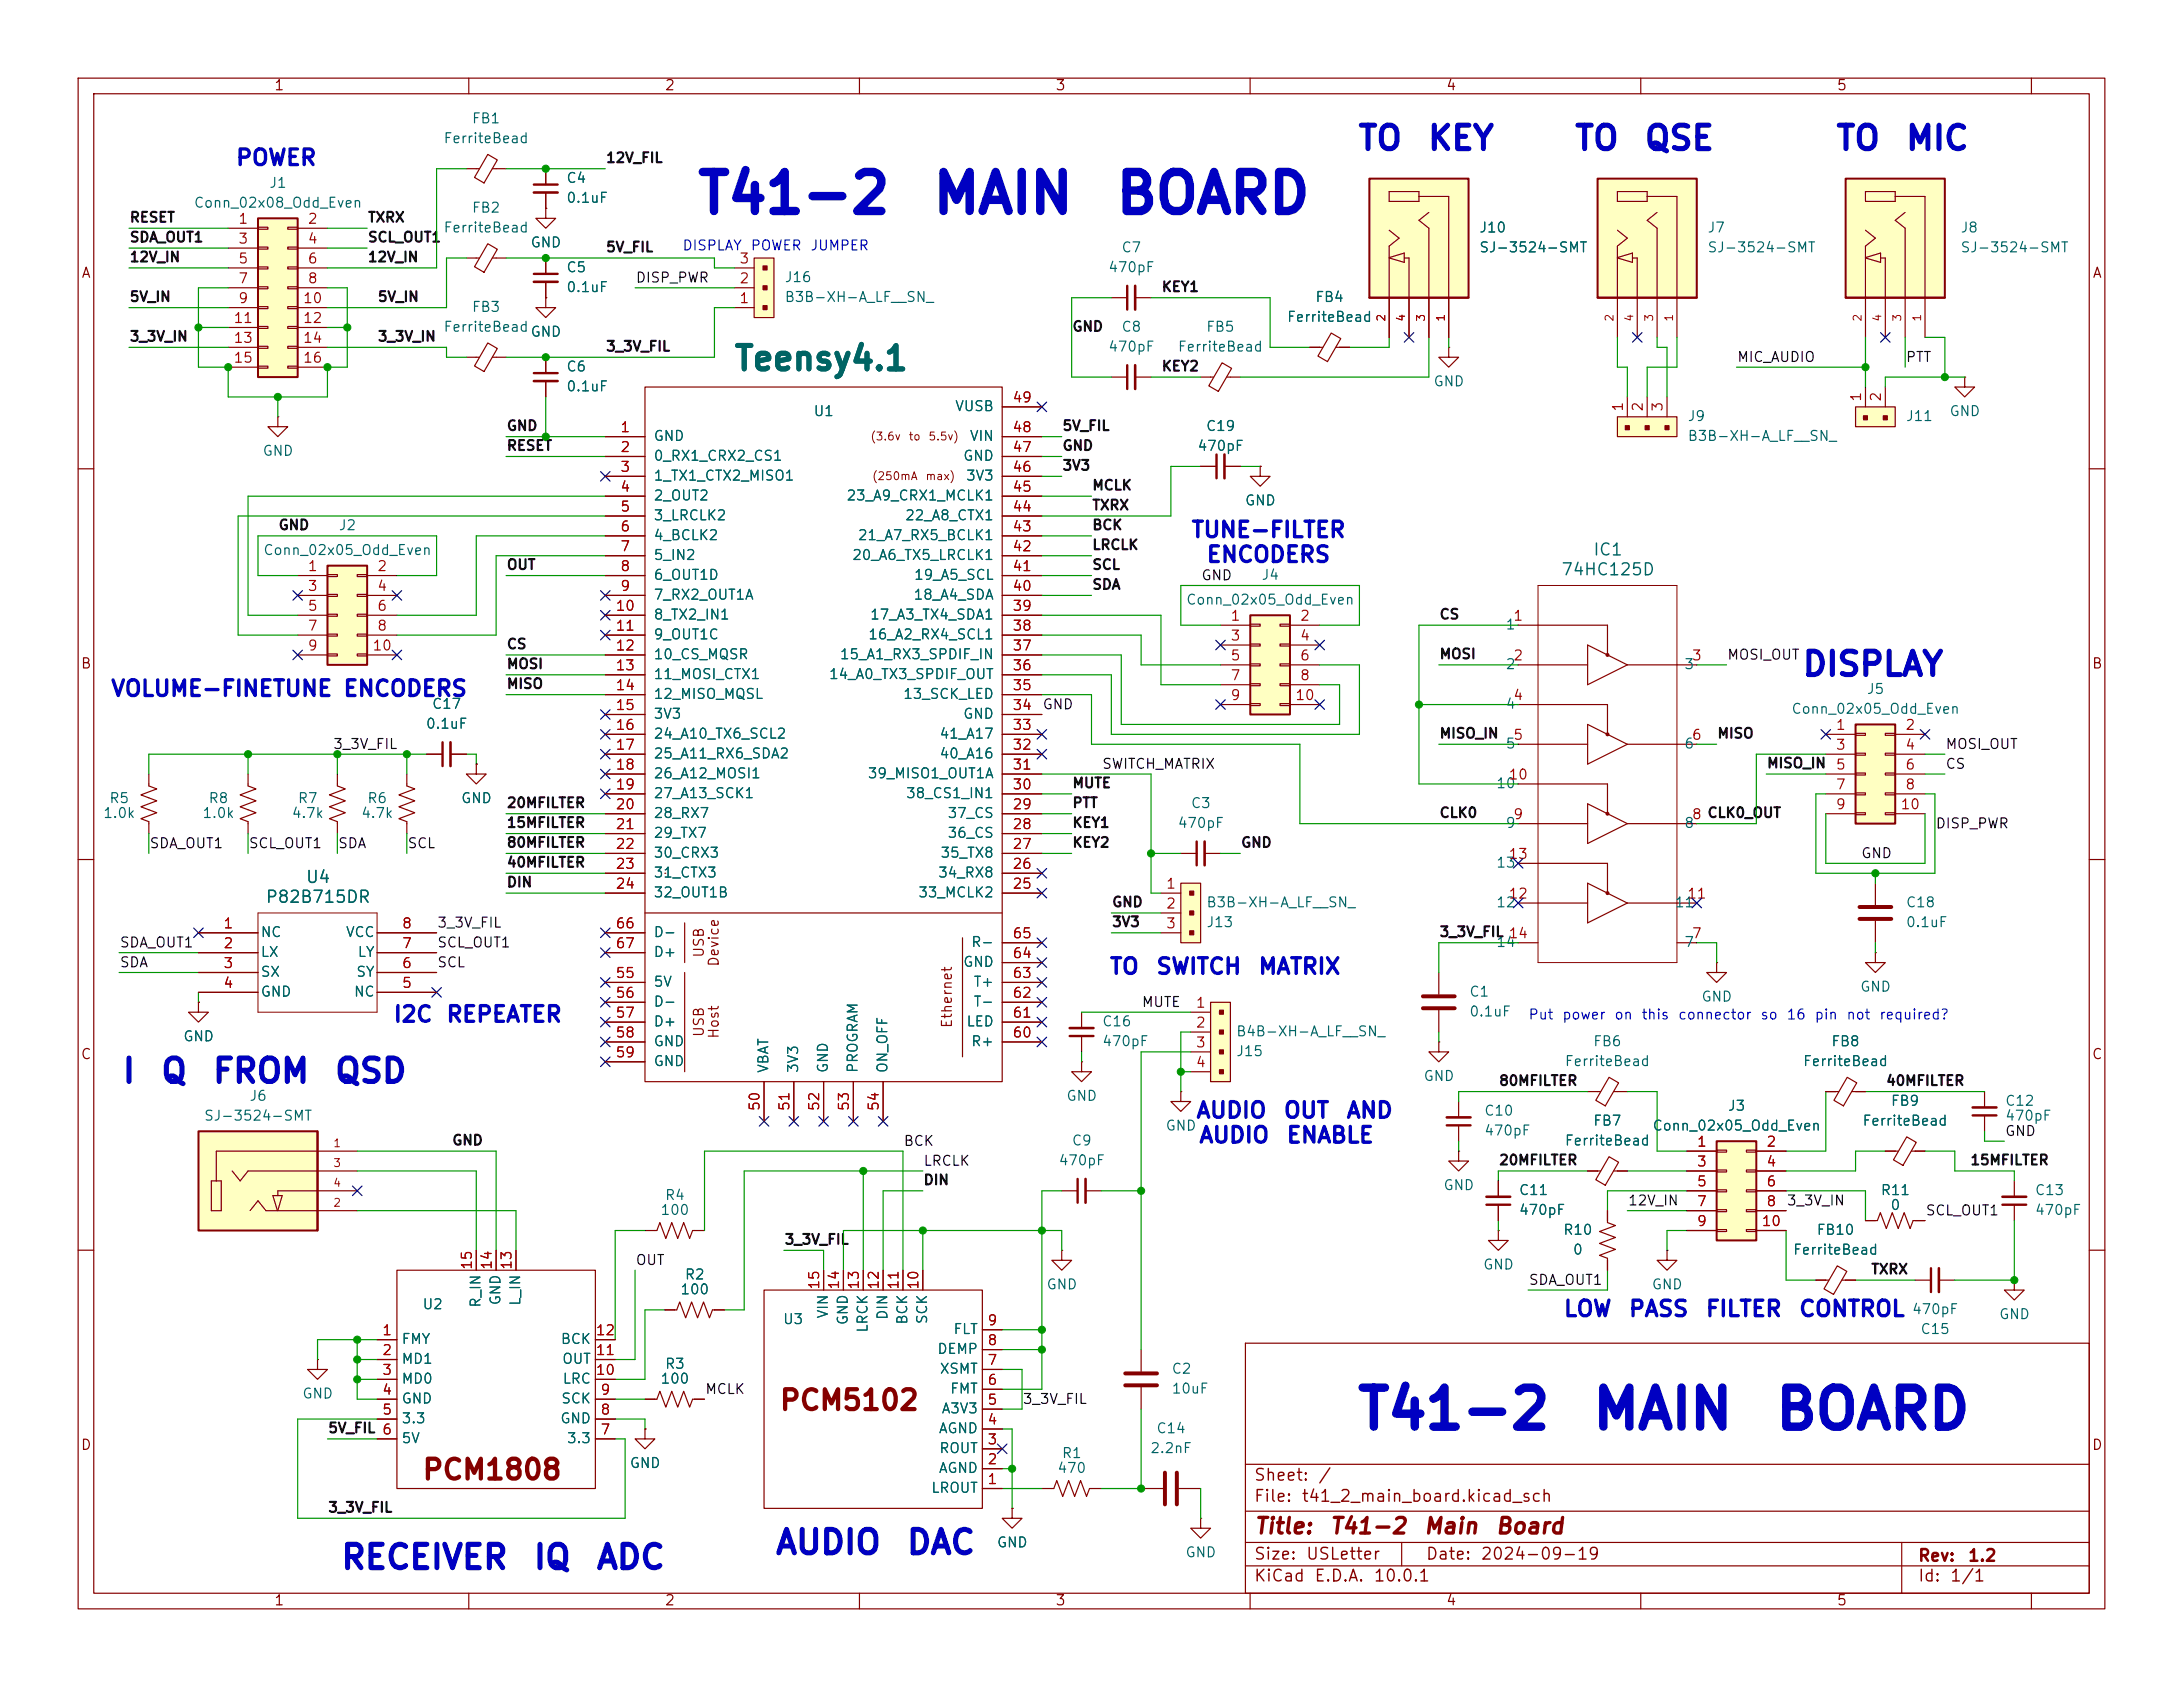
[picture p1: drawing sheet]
<svg xmlns="http://www.w3.org/2000/svg" width="279mm" height="216mm" viewBox="0 0 279 216" stroke-linecap="round" stroke-linejoin="round" font-family="sans-serif">
<defs><g id="words">
<g font-size="5" fill="#0000c2">
<text x="89" y="28.5">T41-2</text>
<text x="119.1" y="28.5">MAIN</text>
<text x="142.5" y="28.5">BOARD</text>
<text x="173.4" y="184.1">T41-2</text>
<text x="203.5" y="184.1">MAIN</text>
<text x="227" y="184.1">BOARD</text>
</g>
<g font-size="3" fill="#0000c2">
<text x="173.6" y="19.9">TO</text>
<text x="182.6" y="19.9">KEY</text>
<text x="201.4" y="19.9">TO</text>
<text x="210.3" y="19.9">QSE</text>
<text x="234.8" y="19.9">TO</text>
<text x="243.7" y="19.9">MIC</text>
<text x="230.5" y="87.2">DISPLAY</text>
<text x="15.5" y="139.3">I</text>
<text x="20.4" y="139.3">Q</text>
<text x="27" y="139.3">FROM</text>
<text x="42.7" y="139.3">QSD</text>
<text x="43.5" y="201.5">RECEIVER</text>
<text x="68.1" y="201.5">IQ</text>
<text x="76.2" y="201.5">ADC</text>
<text x="99.1" y="199.6">AUDIO</text>
<text x="115.9" y="199.6">DAC</text>
</g>
<text font-size="3" fill="#006464" x="93.8" y="48.1">Teensy4.1</text>
<g font-size="2.5" fill="#840000">
<text x="99.6" y="181.1">PCM5102</text>
<text x="53.9" y="190">PCM1808</text>
</g>
<g font-size="2" fill="#0000c2">
<text x="30.1" y="21.7">POWER</text>
<text x="152.4" y="69.3">TUNE-FILTER</text>
<text x="154.3" y="72.5">ENCODERS</text>
<text x="14.1" y="89.6">VOLUME-FINETUNE ENCODERS</text>
<text x="141.9" y="125.2">TO</text>
<text x="147.8" y="125.2">SWITCH</text>
<text x="160.9" y="125.2">MATRIX</text>
<text x="50.3" y="131.3">I2C</text>
<text x="57" y="131.3">REPEATER</text>
<text x="153" y="143.6">AUDIO</text>
<text x="164.2" y="143.6">OUT</text>
<text x="172.2" y="143.6">AND</text>
<text x="153.4" y="146.8">AUDIO</text>
<text x="164.5" y="146.8">ENABLE</text>
<text x="200" y="169">LOW</text>
<text x="208.3" y="169">PASS</text>
<text x="218.2" y="169">FILTER</text>
<text x="230.1" y="169">CONTROL</text>
</g>
<g font-size="2" fill="#840000">
<text x="160.4" y="196.8">Title:</text>
<text x="170.1" y="196.8">T41-2</text>
<text x="182.1" y="196.8">Main</text>
<text x="191.3" y="196.8">Board</text>
</g>
<g font-size="1.5" fill="#006464">
<text x="203.8" y="71.5">IC1</text>
<text x="199.7" y="74">74HC125D</text>
<text x="39" y="113.4">U4</text>
<text x="33.9" y="115.9">P82B715DR</text>
</g>
<g font-size="1.5" fill="#840000">
<text x="160.4" y="189.9">Sheet:</text>
<text x="168.6" y="189.9">/</text>
<text x="160.4" y="192.6">File:</text>
<text x="166.5" y="192.6">t41_2_main_board.kicad_sch</text>
<text x="160.4" y="202.8">KiCad</text>
<text x="160.4" y="200">Size:</text>
<text x="167.1" y="200">USLetter</text>
<text x="168.1" y="202.8">E.D.A.</text>
<text x="175.7" y="202.8">10.0.1</text>
<text x="182.4" y="200">Date:</text>
<text x="189.4" y="200">2024-09-19</text>
<text x="245.4" y="200.2">Rev:</text>
<text x="245.4" y="202.8">Id:</text>
<text x="249.5" y="202.8">1/1</text>
<text x="251.8" y="200.2">1.2</text>
</g>
<g font-size="1.3" fill="#840000">
<text x="35" y="11.9">1</text>
<text x="85" y="11.9">2</text>
<text x="135" y="11.9">3</text>
<text x="185" y="11.9">4</text>
<text x="235" y="11.9">5</text>
<text x="10.3" y="35.9">A</text>
<text x="267.7" y="35.9">A</text>
<text x="10.3" y="85.9">B</text>
<text x="267.7" y="85.9">B</text>
<text x="90.4" y="122.7" transform="rotate(-90 90.4 122.7)">USB</text>
<text x="92.3" y="123.8" transform="rotate(-90 92.3 123.8)">Device</text>
<text x="122.1" y="131.7" transform="rotate(-90 122.1 131.7)">Ethernet</text>
<text x="10.3" y="135.9">C</text>
<text x="90.4" y="132.8" transform="rotate(-90 90.4 132.8)">USB</text>
<text x="92.3" y="133" transform="rotate(-90 92.3 133)">Host</text>
<text x="267.7" y="135.9">C</text>
<text x="10.3" y="185.9">D</text>
<text x="267.7" y="185.9">D</text>
<text x="35" y="205.8">1</text>
<text x="85" y="205.8">2</text>
<text x="135" y="205.8">3</text>
<text x="185" y="205.8">4</text>
<text x="235" y="205.8">5</text>
</g>
<g font-size="1.3" fill="#006464">
<text x="60.3" y="16.1">FB1</text>
<text x="56.7" y="18.6">FerriteBead</text>
<text x="72.4" y="23.7">C4</text>
<text x="24.7" y="26.9">Conn_02x08_Odd_Even</text>
<text x="34.4" y="24.4">J1</text>
<text x="60.3" y="27.5">FB2</text>
<text x="72.4" y="26.3">0.1uF</text>
<text x="56.7" y="30.1">FerriteBead</text>
<text x="67.8" y="32">GND</text>
<text x="72.4" y="35.2">C5</text>
<text x="141.8" y="35.2">470pF</text>
<text x="143.4" y="32.6">C7</text>
<text x="189.2" y="30.1">J10</text>
<text x="189.2" y="32.6">SJ-3524-SMT</text>
<text x="218.4" y="30.1">J7</text>
<text x="218.4" y="32.6">SJ-3524-SMT</text>
<text x="250.8" y="30.1">J8</text>
<text x="250.8" y="32.6">SJ-3524-SMT</text>
<text x="60.3" y="40.2">FB3</text>
<text x="72.4" y="37.7">0.1uF</text>
<text x="100.3" y="36.4">J16</text>
<text x="100.3" y="39">B3B-XH-A_LF__SN_</text>
<text x="164.6" y="41.5">FerriteBead</text>
<text x="168.3" y="39">FB4</text>
<text x="56.7" y="42.8">FerriteBead</text>
<text x="67.8" y="43.4">GND</text>
<text x="72.4" y="47.9">C6</text>
<text x="141.8" y="45.3">470pF</text>
<text x="143.4" y="42.8">C8</text>
<text x="150.7" y="45.3">FerriteBead</text>
<text x="154.3" y="42.8">FB5</text>
<text x="72.4" y="50.4">0.1uF</text>
<text x="104" y="53.6">U1</text>
<text x="122.2" y="52.9">VUSB</text>
<text x="183.4" y="49.8">GND</text>
<text x="249.4" y="53.6">GND</text>
<text x="33.5" y="58.6">GND</text>
<text x="83.6" y="56.7">GND</text>
<text x="83.6" y="59.3">0_RX1_CRX2_CS1</text>
<text x="123.2" y="59.3">GND</text>
<text x="124" y="56.7">VIN</text>
<text x="153.2" y="58">470pF</text>
<text x="154.3" y="55.5">C19</text>
<text x="215.9" y="54.2">J9</text>
<text x="215.9" y="56.7">B3B-XH-A_LF__SN_</text>
<text x="243.8" y="54.2">J11</text>
<text x="83.6" y="61.8">1_TX1_CTX2_MISO1</text>
<text x="83.6" y="64.4">2_OUT2</text>
<text x="108.2" y="64.4">23_A9_CRX1_MCLK1</text>
<text x="123.5" y="61.8">3V3</text>
<text x="159.3" y="65">GND</text>
<text x="33.6" y="71.3">Conn_02x05_Odd_Even</text>
<text x="43.3" y="68.2">J2</text>
<text x="83.6" y="66.9">3_LRCLK2</text>
<text x="83.6" y="69.4">4_BCLK2</text>
<text x="83.6" y="72">5_IN2</text>
<text x="109" y="72">20_A6_TX5_LRCLK1</text>
<text x="109.7" y="69.4">21_A7_RX5_BCLK1</text>
<text x="115.7" y="66.9">22_A8_CTX1</text>
<text x="83.6" y="74.5">6_OUT1D</text>
<text x="83.6" y="77.1">7_RX2_OUT1A</text>
<text x="116.8" y="77.1">18_A4_SDA</text>
<text x="116.9" y="74.5">19_A5_SCL</text>
<text x="151.7" y="77.7">Conn_02x05_Odd_Even</text>
<text x="161.4" y="74.5">J4</text>
<text x="83.6" y="79.6">8_TX2_IN1</text>
<text x="83.6" y="82.1">9_OUT1C</text>
<text x="111" y="82.1">16_A2_RX4_SCL1</text>
<text x="111.3" y="79.6">17_A3_TX4_SDA1</text>
<text x="192.6" y="80.9">1</text>
<text x="83.6" y="84.7">10_CS_MQSR</text>
<text x="83.6" y="87.2">11_MOSI_CTX1</text>
<text x="83.6" y="89.8">12_MISO_MQSL</text>
<text x="106" y="87.2">14_A0_TX3_SPDIF_OUT</text>
<text x="107.4" y="84.7">15_A1_RX3_SPDIF_IN</text>
<text x="115.5" y="89.8">13_SCK_LED</text>
<text x="192.6" y="86">2</text>
<text x="215.5" y="86">3</text>
<text x="238.8" y="89.1">J5</text>
<text x="54.4" y="93.6">0.1uF</text>
<text x="55.2" y="91">C17</text>
<text x="83.6" y="92.3">3V3</text>
<text x="83.6" y="94.8">24_A10_TX6_SCL2</text>
<text x="120.2" y="94.8">41_A17</text>
<text x="123.2" y="92.3">GND</text>
<text x="192.6" y="91">4</text>
<text x="229.2" y="91.7">Conn_02x05_Odd_Even</text>
<text x="83.6" y="97.4">25_A11_RX6_SDA2</text>
<text x="83.6" y="99.9">26_A12_MOSI1</text>
<text x="111" y="99.9">39_MISO1_OUT1A</text>
<text x="120.2" y="97.4">40_A16</text>
<text x="191.4" y="101.2">10</text>
<text x="192.6" y="96.1">5</text>
<text x="215.5" y="96.1">6</text>
<text x="13.1" y="105">1.0k</text>
<text x="13.9" y="103.1">R5</text>
<text x="25.8" y="105">1.0k</text>
<text x="26.6" y="103.1">R8</text>
<text x="37.2" y="105">4.7k</text>
<text x="38" y="103.1">R7</text>
<text x="46.1" y="105">4.7k</text>
<text x="46.9" y="103.1">R6</text>
<text x="58.9" y="103.1">GND</text>
<text x="83.6" y="102.5">27_A13_SCK1</text>
<text x="83.6" y="105">28_RX7</text>
<text x="83.6" y="107.5">29_TX7</text>
<text x="115.9" y="102.5">38_CS1_IN1</text>
<text x="121.2" y="107.5">36_CS</text>
<text x="121.2" y="105">37_CS</text>
<text x="150.6" y="106.3">470pF</text>
<text x="152.3" y="103.7">C3</text>
<text x="192.6" y="106.3">9</text>
<text x="215.5" y="106.3">8</text>
<text x="83.6" y="110.1">30_CRX3</text>
<text x="83.6" y="112.6">31_CTX3</text>
<text x="120" y="112.6">34_RX8</text>
<text x="120.3" y="110.1">35_TX8</text>
<text x="191.4" y="111.4">13</text>
<text x="83.6" y="115.2">32_OUT1B</text>
<text x="117.4" y="115.2">33_MCLK2</text>
<text x="154.3" y="119">J13</text>
<text x="154.3" y="116.4">B3B-XH-A_LF__SN_</text>
<text x="191.4" y="116.4">12</text>
<text x="214.3" y="116.4">11</text>
<text x="243.8" y="116.4">C18</text>
<text x="243.8" y="119">0.1uF</text>
<text x="33.3" y="120.2">NC</text>
<text x="33.3" y="122.8">LX</text>
<text x="33.3" y="125.3">SX</text>
<text x="44.2" y="120.2">VCC</text>
<text x="45.5" y="125.3">SY</text>
<text x="45.7" y="122.8">LY</text>
<text x="83.6" y="120.2">D-</text>
<text x="83.6" y="122.8">D+</text>
<text x="123.2" y="124.1">GND</text>
<text x="124.2" y="121.5">R-</text>
<text x="191.4" y="121.5">14</text>
<text x="215.5" y="121.5">7</text>
<text x="33.3" y="127.9">GND</text>
<text x="45.2" y="127.9">NC</text>
<text x="83.6" y="126.6">5V</text>
<text x="83.6" y="129.1">D-</text>
<text x="83.6" y="131.7">D+</text>
<text x="123.6" y="131.7">LED</text>
<text x="124.5" y="129.1">T-</text>
<text x="124.5" y="126.6">T+</text>
<text x="141" y="131.7">C16</text>
<text x="188" y="127.9">C1</text>
<text x="188" y="130.4">0.1uF</text>
<text x="217.7" y="128.5">GND</text>
<text x="238" y="127.2">GND</text>
<text x="23.4" y="133.6">GND</text>
<text x="83.6" y="134.2">GND</text>
<text x="83.6" y="136.8">GND</text>
<text x="98.7" y="137.4" transform="rotate(-90 98.7 137.4)">VBAT</text>
<text x="102.5" y="137.4" transform="rotate(-90 102.5 137.4)">3V3</text>
<text x="106.3" y="137.4" transform="rotate(-90 106.3 137.4)">GND</text>
<text x="110.1" y="137.4" transform="rotate(-90 110.1 137.4)">PROGRAM</text>
<text x="113.9" y="137.4" transform="rotate(-90 113.9 137.4)">ON_OFF</text>
<text x="124.2" y="134.2">R+</text>
<text x="141" y="134.2">470pF</text>
<text x="158.1" y="135.5">J15</text>
<text x="158.1" y="132.9">B4B-XH-A_LF__SN_</text>
<text x="200.2" y="136.8">FerriteBead</text>
<text x="203.8" y="134.2">FB6</text>
<text x="230.7" y="136.8">FerriteBead</text>
<text x="234.3" y="134.2">FB8</text>
<text x="26" y="143.7">SJ-3524-SMT</text>
<text x="31.8" y="141.2">J6</text>
<text x="136.4" y="141.2">GND</text>
<text x="182.1" y="138.7">GND</text>
<text x="189.9" y="143.1">C10</text>
<text x="221.1" y="142.5">J3</text>
<text x="241.9" y="141.8">FB9</text>
<text x="256.5" y="143.7">470pF</text>
<text x="256.5" y="141.8">C12</text>
<text x="135.4" y="149.5">470pF</text>
<text x="137.1" y="146.9">C9</text>
<text x="149.1" y="145">GND</text>
<text x="189.9" y="145.6">470pF</text>
<text x="200.2" y="146.9">FerriteBead</text>
<text x="203.8" y="144.4">FB7</text>
<text x="211.4" y="145">Conn_02x05_Odd_Even</text>
<text x="238.3" y="144.4">FerriteBead</text>
<text x="84.4" y="155.8">100</text>
<text x="85" y="153.9">R4</text>
<text x="184.7" y="152.6">GND</text>
<text x="194.3" y="155.8">470pF</text>
<text x="194.3" y="153.3">C11</text>
<text x="240.6" y="153.3">R11</text>
<text x="241.9" y="155.2">0</text>
<text x="260.4" y="155.8">470pF</text>
<text x="260.4" y="153.3">C13</text>
<text x="200" y="158.3">R10</text>
<text x="201.2" y="160.9">0</text>
<text x="229.4" y="160.9">FerriteBead</text>
<text x="232.4" y="158.3">FB10</text>
<text x="54" y="167.9">U2</text>
<text x="61.8" y="167.4" transform="rotate(-90 61.8 167.4)">R_IN</text>
<text x="64.4" y="167.1" transform="rotate(-90 64.4 167.1)">GND</text>
<text x="66.9" y="167.2" transform="rotate(-90 66.9 167.2)">L_IN</text>
<text x="87" y="166">100</text>
<text x="87.6" y="164.1">R2</text>
<text x="133.9" y="165.3">GND</text>
<text x="189.7" y="162.8">GND</text>
<text x="211.3" y="165.3">GND</text>
<text x="51.3" y="172.3">FMY</text>
<text x="71.7" y="172.3">BCK</text>
<text x="100.1" y="169.8">U3</text>
<text x="106.3" y="168.8" transform="rotate(-90 106.3 168.8)">VIN</text>
<text x="108.8" y="169.7" transform="rotate(-90 108.8 169.7)">GND</text>
<text x="111.4" y="170.6" transform="rotate(-90 111.4 170.6)">LRCK</text>
<text x="113.9" y="169" transform="rotate(-90 113.9 169)">DIN</text>
<text x="116.4" y="169.6" transform="rotate(-90 116.4 169.6)">BCK</text>
<text x="119" y="169.6" transform="rotate(-90 119 169.6)">SCK</text>
<text x="119.9" y="173.6">DEMP</text>
<text x="121.9" y="171">FLT</text>
<text x="244.6" y="168.5">470pF</text>
<text x="245.7" y="171">C15</text>
<text x="255.8" y="169.1">GND</text>
<text x="38.6" y="179.3">GND</text>
<text x="51.3" y="174.9">MD1</text>
<text x="51.3" y="177.4">MD0</text>
<text x="51.3" y="179.9">GND</text>
<text x="71.7" y="179.9">SCK</text>
<text x="71.9" y="174.9">OUT</text>
<text x="71.9" y="177.4">LRC</text>
<text x="84.4" y="177.4">100</text>
<text x="85" y="175.5">R3</text>
<text x="120.2" y="176.1">XSMT</text>
<text x="121.5" y="178.7">FMT</text>
<text x="149.9" y="176.1">C2</text>
<text x="149.9" y="178.7">10uF</text>
<text x="51.3" y="182.5">3.3</text>
<text x="51.3" y="185">5V</text>
<text x="71.6" y="182.5">GND</text>
<text x="72.5" y="185">3.3</text>
<text x="120.1" y="183.7">AGND</text>
<text x="120.4" y="181.2">A3V3</text>
<text x="147.9" y="183.7">C14</text>
<text x="80.5" y="188.2">GND</text>
<text x="119.1" y="191.4">LROUT</text>
<text x="120.1" y="188.8">AGND</text>
<text x="120.1" y="186.3">ROUT</text>
<text x="135.2" y="188.8">470</text>
<text x="135.8" y="186.9">R1</text>
<text x="147.1" y="186.3">2.2nF</text>
<text x="127.5" y="198.3">GND</text>
<text x="151.6" y="199.6">GND</text>
</g>
<g font-size="1.3" fill="#0f0f0f">
<text x="77.5" y="21.1">12V_FIL</text>
<text x="16.5" y="28.8">RESET</text>
<text x="47" y="28.8">TXRX</text>
<text x="16.5" y="33.8">12V_IN</text>
<text x="16.5" y="31.3">SDA_OUT1</text>
<text x="47" y="33.8">12V_IN</text>
<text x="47" y="31.3">SCL_OUT1</text>
<text x="77.5" y="32.6">5V_FIL</text>
<text x="16.5" y="38.9">5V_IN</text>
<text x="48.3" y="38.9">5V_IN</text>
<text x="81.3" y="36.5">DISP_PWR</text>
<text x="148.6" y="37.7">KEY1</text>
<text x="16.5" y="44">3_3V_IN</text>
<text x="48.3" y="44">3_3V_IN</text>
<text x="77.5" y="45.3">3_3V_FIL</text>
<text x="137.2" y="42.7">GND</text>
<text x="148.6" y="47.8">KEY2</text>
<text x="222.2" y="46.6">MIC_AUDIO</text>
<text x="243.8" y="46.6">PTT</text>
<text x="64.8" y="58">RESET</text>
<text x="64.8" y="55.4">GND</text>
<text x="135.9" y="58">GND</text>
<text x="135.9" y="55.4">5V_FIL</text>
<text x="135.9" y="60.5">3V3</text>
<text x="139.7" y="63.1">MCLK</text>
<text x="139.7" y="65.6">TXRX</text>
<text x="35.6" y="68.1">GND</text>
<text x="139.7" y="70.7">LRCLK</text>
<text x="139.7" y="68.1">BCK</text>
<text x="64.8" y="73.2">OUT</text>
<text x="139.7" y="73.2">SCL</text>
<text x="139.7" y="75.8">SDA</text>
<text x="153.7" y="74.6">GND</text>
<text x="64.8" y="83.4">CS</text>
<text x="184.1" y="79.6">CS</text>
<text x="64.8" y="88.5">MISO</text>
<text x="64.8" y="85.9">MOSI</text>
<text x="184.1" y="84.6">MOSI</text>
<text x="221" y="84.7">MOSI_OUT</text>
<text x="133.3" y="91.1">GND</text>
<text x="184.1" y="94.8">MISO_IN</text>
<text x="219.7" y="94.8">MISO</text>
<text x="42.5" y="96.2">3_3V_FIL</text>
<text x="137.2" y="101.2">MUTE</text>
<text x="141" y="98.7">SWITCH_MATRIX</text>
<text x="226.1" y="98.6">MISO_IN</text>
<text x="248.9" y="96.2">MOSI_OUT</text>
<text x="248.9" y="98.7">CS</text>
<text x="64.8" y="106.2">15MFILTER</text>
<text x="64.8" y="103.7">20MFILTER</text>
<text x="137.2" y="103.7">PTT</text>
<text x="137.2" y="106.2">KEY1</text>
<text x="184.1" y="105">CLK0</text>
<text x="247.6" y="106.3">DISP_PWR</text>
<text x="19" y="108.9">SDA_OUT1</text>
<text x="31.7" y="108.9">SCL_OUT1</text>
<text x="43.2" y="108.9">SDA</text>
<text x="52.1" y="108.9">SCL</text>
<text x="64.8" y="113.9">DIN</text>
<text x="64.8" y="111.3">40MFILTER</text>
<text x="64.8" y="108.8">80MFILTER</text>
<text x="137.2" y="108.8">KEY2</text>
<text x="158.7" y="108.8">GND</text>
<text x="238.1" y="110.1">GND</text>
<text x="55.9" y="119">3_3V_FIL</text>
<text x="142.2" y="118.9">3V3</text>
<text x="142.2" y="116.4">GND</text>
<text x="15.2" y="124.1">SDA</text>
<text x="15.2" y="121.6">SDA_OUT1</text>
<text x="55.9" y="124.1">SCL</text>
<text x="55.9" y="121.6">SCL_OUT1</text>
<text x="184.1" y="120.2">3_3V_FIL 14</text>
<text x="146" y="129.2">MUTE</text>
<text x="191.8" y="139.3">80MFILTER</text>
<text x="241.3" y="139.3">40MFILTER</text>
<text x="57.8" y="146.9">GND</text>
<text x="115.6" y="147">BCK</text>
<text x="118.1" y="149.5">LRCLK</text>
<text x="191.8" y="149.4">20MFILTER</text>
<text x="252.1" y="149.4">15MFILTER</text>
<text x="256.5" y="145.7">GND</text>
<text x="118.1" y="152">DIN</text>
<text x="208.3" y="154.6">12V_IN</text>
<text x="228.6" y="154.6">3_3V_IN</text>
<text x="246.4" y="155.9">SCL_OUT1</text>
<text x="100.3" y="159.6">3_3V_FIL</text>
<text x="81.3" y="162.2">OUT</text>
<text x="195.6" y="164.8">SDA_OUT1</text>
<text x="239.4" y="163.4">TXRX</text>
<text x="90.2" y="178.7">MCLK</text>
<text x="130.8" y="180">3_3V_FIL</text>
<text x="41.9" y="183.7">5V_FIL 6</text>
<text x="41.9" y="193.9">3_3V_FIL</text>
</g>
<g font-size="1.3" fill="#a90000">
<text x="30.4" y="29">1</text>
<text x="39.3" y="29">2</text>
<text x="30.4" y="31.5">3</text>
<text x="30.4" y="34">5</text>
<text x="39.3" y="31.5">4</text>
<text x="39.3" y="34">6</text>
<text x="94.5" y="34">3</text>
<text x="29.8" y="41.7">11</text>
<text x="30.4" y="36.6">7</text>
<text x="30.4" y="39.1">9</text>
<text x="38.7" y="39.1">10</text>
<text x="38.7" y="41.7">12</text>
<text x="39.3" y="36.6">8</text>
<text x="94.5" y="39.1">1</text>
<text x="94.5" y="36.6">2</text>
<text x="29.8" y="44.2">13</text>
<text x="29.8" y="46.7">15</text>
<text x="38.7" y="44.2">14</text>
<text x="38.7" y="46.7">16</text>
<text x="129.5" y="51.8">49</text>
<text x="208" y="52.8" transform="rotate(-90 208 52.8)">1</text>
<text x="210.6" y="52.8" transform="rotate(-90 210.6 52.8)">2</text>
<text x="213.1" y="52.8" transform="rotate(-90 213.1 52.8)">3</text>
<text x="238.5" y="51.5" transform="rotate(-90 238.5 51.5)">1</text>
<text x="241" y="51.5" transform="rotate(-90 241 51.5)">2</text>
<text x="79.3" y="55.6">1</text>
<text x="79.3" y="58.2">2</text>
<text x="129.5" y="58.2">47</text>
<text x="129.5" y="55.6">48</text>
<text x="79.3" y="65.8">5</text>
<text x="79.3" y="60.7">3</text>
<text x="79.3" y="63.2">4</text>
<text x="129.5" y="65.8">44</text>
<text x="129.5" y="63.2">45</text>
<text x="129.5" y="60.7">46</text>
<text x="79.3" y="68.3">6</text>
<text x="79.3" y="70.9">7</text>
<text x="129.5" y="70.9">42</text>
<text x="129.5" y="68.3">43</text>
<text x="39.3" y="73.4">1</text>
<text x="39.3" y="75.9">3</text>
<text x="48.2" y="73.4">2</text>
<text x="48.2" y="75.9">4</text>
<text x="79.3" y="73.4">8</text>
<text x="79.3" y="75.9">9</text>
<text x="129.5" y="75.9">40</text>
<text x="129.5" y="73.4">41</text>
<text x="39.3" y="78.5">5</text>
<text x="39.3" y="81">7</text>
<text x="39.3" y="83.6">9</text>
<text x="47.6" y="83.6">10</text>
<text x="48.2" y="78.5">6</text>
<text x="48.2" y="81">8</text>
<text x="78.7" y="78.5">10</text>
<text x="78.7" y="81">11</text>
<text x="78.7" y="83.6">12</text>
<text x="129.5" y="83.6">37</text>
<text x="129.5" y="81">38</text>
<text x="129.5" y="78.5">39</text>
<text x="157.4" y="79.8">1</text>
<text x="157.4" y="82.3">3</text>
<text x="166.3" y="79.8">2</text>
<text x="166.3" y="82.3">4</text>
<text x="193.6" y="79.8">1</text>
<text x="78.7" y="86.1">13</text>
<text x="78.7" y="88.6">14</text>
<text x="129.5" y="88.6">35</text>
<text x="129.5" y="86.1">36</text>
<text x="157.4" y="84.8">5</text>
<text x="157.4" y="87.4">7</text>
<text x="157.4" y="89.9">9</text>
<text x="165.7" y="89.9">10</text>
<text x="166.3" y="84.8">6</text>
<text x="166.3" y="87.4">8</text>
<text x="193.6" y="84.8">2</text>
<text x="193.6" y="89.9">4</text>
<text x="216.5" y="84.8">3</text>
<text x="78.7" y="91.2">15</text>
<text x="78.7" y="93.7">16</text>
<text x="129.5" y="93.7">33</text>
<text x="129.5" y="91.2">34</text>
<text x="193.6" y="95">5</text>
<text x="216.5" y="95">6</text>
<text x="234.9" y="93.7">1</text>
<text x="243.8" y="93.7">2</text>
<text x="78.7" y="96.3">17</text>
<text x="78.7" y="98.8">18</text>
<text x="78.7" y="101.3">19</text>
<text x="129.5" y="101.3">30</text>
<text x="129.5" y="98.8">31</text>
<text x="129.5" y="96.3">32</text>
<text x="193" y="100.1">10</text>
<text x="234.9" y="96.3">3</text>
<text x="234.9" y="98.8">5</text>
<text x="234.9" y="101.3">7</text>
<text x="243.8" y="96.3">4</text>
<text x="243.8" y="98.8">6</text>
<text x="243.8" y="101.3">8</text>
<text x="78.7" y="103.9">20</text>
<text x="78.7" y="106.4">21</text>
<text x="129.5" y="106.4">28</text>
<text x="129.5" y="103.9">29</text>
<text x="193.6" y="105.2">9</text>
<text x="216.5" y="105.2">8 CLK0_OUT</text>
<text x="234.9" y="103.9">9</text>
<text x="243.2" y="103.9">10</text>
<text x="78.7" y="109">22</text>
<text x="78.7" y="111.5">23</text>
<text x="129.5" y="111.5">26</text>
<text x="129.5" y="109">27</text>
<text x="193" y="110.2">13</text>
<text x="28.5" y="119.1">1</text>
<text x="51.4" y="119.1">8</text>
<text x="78.7" y="114">24</text>
<text x="78.7" y="119.1">66</text>
<text x="129.5" y="114">25</text>
<text x="149.2" y="114">1</text>
<text x="149.2" y="116.6">2</text>
<text x="149.2" y="119.1">3</text>
<text x="193" y="115.3">12</text>
<text x="215.8" y="115.3">11</text>
<text x="28.5" y="121.7">2</text>
<text x="28.5" y="124.2">3</text>
<text x="51.4" y="124.2">6</text>
<text x="51.4" y="121.7">7</text>
<text x="78.7" y="125.5">55</text>
<text x="78.7" y="121.7">67</text>
<text x="129.5" y="125.5">63</text>
<text x="129.5" y="122.9">64</text>
<text x="129.5" y="120.4">65</text>
<text x="216.5" y="120.4">7</text>
<text x="28.5" y="126.7">4</text>
<text x="51.4" y="126.7">5</text>
<text x="78.7" y="128">56</text>
<text x="78.7" y="130.6">57</text>
<text x="129.5" y="130.6">61</text>
<text x="129.5" y="128">62</text>
<text x="153" y="129.3">1</text>
<text x="153" y="131.8">2</text>
<text x="78.7" y="133.1">58</text>
<text x="78.7" y="135.6">59</text>
<text x="129.5" y="133.1">60</text>
<text x="153" y="134.4">3</text>
<text x="153" y="136.9">4</text>
<text x="97.5" y="142.3" transform="rotate(-90 97.5 142.3)">50</text>
<text x="101.3" y="142.3" transform="rotate(-90 101.3 142.3)">51</text>
<text x="105.2" y="142.3" transform="rotate(-90 105.2 142.3)">52</text>
<text x="109" y="142.3" transform="rotate(-90 109 142.3)">53</text>
<text x="112.8" y="142.3" transform="rotate(-90 112.8 142.3)">54</text>
<text x="217.1" y="147.1">1</text>
<text x="217.1" y="149.6">3</text>
<text x="226" y="147.1">2</text>
<text x="226" y="149.6">4</text>
<text x="217.1" y="152.1">5</text>
<text x="217.1" y="154.7">7</text>
<text x="226" y="152.1">6</text>
<text x="226" y="154.7">8</text>
<text x="217.1" y="157.2">9</text>
<text x="225.4" y="157.2">10</text>
<text x="60.7" y="162.6" transform="rotate(-90 60.7 162.6)">15</text>
<text x="63.2" y="162.6" transform="rotate(-90 63.2 162.6)">14</text>
<text x="65.8" y="162.6" transform="rotate(-90 65.8 162.6)">13</text>
<text x="105.2" y="165.1" transform="rotate(-90 105.2 165.1)">15</text>
<text x="107.7" y="165.1" transform="rotate(-90 107.7 165.1)">14</text>
<text x="110.2" y="165.1" transform="rotate(-90 110.2 165.1)">13</text>
<text x="112.8" y="165.1" transform="rotate(-90 112.8 165.1)">12</text>
<text x="115.3" y="165.1" transform="rotate(-90 115.3 165.1)">11</text>
<text x="117.9" y="165.1" transform="rotate(-90 117.9 165.1)">10</text>
<text x="48.8" y="171.2">1</text>
<text x="48.8" y="173.7">2</text>
<text x="76.2" y="173.7">11</text>
<text x="76.2" y="171.2">12</text>
<text x="126.3" y="172.5">8</text>
<text x="126.3" y="169.9">9</text>
<text x="48.8" y="176.3">3</text>
<text x="48.8" y="178.8">4</text>
<text x="76.2" y="176.3">10</text>
<text x="76.8" y="178.8">9</text>
<text x="126.3" y="177.5">6</text>
<text x="126.3" y="175">7</text>
<text x="48.8" y="181.4">5</text>
<text x="48.8" y="183.9">6</text>
<text x="76.8" y="183.9">7</text>
<text x="76.8" y="181.4">8</text>
<text x="126.3" y="185.2">3</text>
<text x="126.3" y="182.6">4</text>
<text x="126.3" y="180.1">5</text>
<text x="126.3" y="190.2">1</text>
<text x="126.3" y="187.7">2</text>
</g>
<g font-size="1.3" fill="#0000c2">
<text x="87.3" y="32.4">DISPLAY</text>
<text x="96" y="32.4">POWER</text>
<text x="103.6" y="32.4">JUMPER</text>
<text x="195.5" y="130.8">Put</text>
<text x="199.9" y="130.8">power</text>
<text x="206.5" y="130.8">on</text>
<text x="210" y="130.8">this</text>
<text x="214.7" y="130.8">connector</text>
<text x="225.2" y="130.8">so</text>
<text x="228.6" y="130.8">16</text>
<text x="232.2" y="130.8">pin</text>
<text x="236.2" y="130.8">not</text>
<text x="240.4" y="130.8">required?</text>
</g>
<g font-size="1" fill="#a90000">
<text x="177.5" y="41.3" transform="rotate(-90 177.5 41.3)">2</text>
<text x="180.1" y="41.3" transform="rotate(-90 180.1 41.3)">4</text>
<text x="182.6" y="41.3" transform="rotate(-90 182.6 41.3)">3</text>
<text x="185.2" y="41.3" transform="rotate(-90 185.2 41.3)">1</text>
<text x="206.8" y="41.3" transform="rotate(-90 206.8 41.3)">2</text>
<text x="209.3" y="41.3" transform="rotate(-90 209.3 41.3)">4</text>
<text x="211.8" y="41.3" transform="rotate(-90 211.8 41.3)">3</text>
<text x="214.4" y="41.3" transform="rotate(-90 214.4 41.3)">1</text>
<text x="238.5" y="41.3" transform="rotate(-90 238.5 41.3)">2</text>
<text x="241" y="41.3" transform="rotate(-90 241 41.3)">4</text>
<text x="243.6" y="41.3" transform="rotate(-90 243.6 41.3)">3</text>
<text x="246.1" y="41.3" transform="rotate(-90 246.1 41.3)">1</text>
<text x="42.6" y="147.1">1</text>
<text x="42.6" y="149.6">3</text>
<text x="42.6" y="154.7">2</text>
<text x="42.6" y="152.1">4</text>
</g>
<g font-size="1" fill="#840000">
<text x="111.3" y="56.6">(3.6v</text>
<text x="116.2" y="56.6">to</text>
<text x="118.7" y="56.6">5.5v)</text>
<text x="111.5" y="61.7">(250mA</text>
<text x="118.4" y="61.7">max)</text>
</g>
</g></defs>
<g fill="none" stroke="#840000" stroke-width=".15">
<path d="M10 10h259.4v195.9h-259.4zM12 12h255.4v191.9h-255.4zM60 10v2M110 10v2M160 10v2M210 10v2M260 10v2M10 60h2M267.4 60h2M10 110h2M267.4 110h2M10 160h2"/>
<path d="M159.4 171.9h108v32h-108zM267.4 160h2M159.4 197.4h108M159.4 193.4h108M159.4 187.4h108M179.4 197.4v3M243.4 197.4v6.5M60 203.9v2M110 203.9v2M159.4 200.4h108M160 203.9v2M210 203.9v2"/>
<path d="M260 203.9v2"/>
</g>
<path d="M207 53.3h7.6v2.6h-7.6z" fill="#ffffc2"/>
<g fill="none" stroke="#840000" stroke-width=".15">
<path d="M142.2 38.1h2.1M145.3 38.1h2M207 53.3h7.6v2.6h-7.6zM208.3 50.8v2.5M210.8 50.8v2.5M213.4 50.8v2.5M203.2 139.7h1.7M205.9 137.9l1.3 .7-1.7 2.9-1.3-.7zM206.5 139.7h1.8M186.7 141v2M186.7 144v2.1M238.8 156.2h1.5l.4-1 .7 2 .8-2 .8 2 .7-2 .8 2 .4-1h1.5"/>
<path d="M97.8 165.1h27.9v27.9h-27.9zM105.4 162.6v2.5M107.9 162.6v2.5M110.5 162.6v2.5M113 162.6v2.5M115.6 162.6v2.5M118.1 162.6v2.5M125.7 177.8h2.6M125.7 175.3h2.6M125.7 172.7h2.6M125.7 170.2h2.6M125.7 190.5h2.6"/>
<path d="M125.7 188h2.6M125.7 185.4h2.6M125.7 182.9h2.6M125.7 180.3h2.6M129.5 193v1.3h1.3l-1.3 1.3-1.2-1.3h1.2M129.5 193h.1"/>
</g>
<g fill="#840000" stroke="#840000" stroke-width=".15">
<path d="M208 54.5h.5v.5h-.5z"/>
<path d="M210.6 54.5h.5v.5h-.5z"/>
<path d="M213.1 54.5h.5v.5h-.5z"/>
</g>
<path d="M144.3 36.6v3M185.2 144h3" fill="none" stroke="#840000" stroke-width=".3"/>
<path d="M145.3 36.6v3M185.2 143h3" fill="none" stroke="#840000" stroke-width=".33"/>
<path d="M96.5 33h2.6v7.6h-2.6z" fill="#ffffc2"/>
<path d="M69.8 38.1v1.3h1.3l-1.3 1.2-1.2-1.2h1.2M69.8 38.1h.1M69.8 33v2.1M69.8 36.1v2M94 39.4h2.5M94 36.8h2.5M94 34.3h2.5M96.5 33h2.6v7.6h-2.6zM251.5 48.3v1.2h1.2l-1.2 1.3-1.3-1.3h1.3M251.5 48.3h.1M186.7 147.3v1.3h1.3l-1.3 1.3-1.3-1.3h1.3M186.7 147.3h.1" fill="none" stroke="#840000" stroke-width=".15"/>
<g fill="#840000" stroke="#840000" stroke-width=".15">
<path d="M97.7 39.1h.5v.5h-.5z"/>
<path d="M97.7 36.6h.5v.5h-.5z"/>
<path d="M97.7 34h.5v.5h-.5z"/>
</g>
<path d="M68.3 35.1h3.1" fill="none" stroke="#840000" stroke-width=".3"/>
<path d="M68.3 36.1h3.1" fill="none" stroke="#840000" stroke-width=".33"/>
<path d="M237.5 52.1h5.1v2.5h-5.1z" fill="#ffffc2"/>
<g fill="none" stroke="#840000" stroke-width=".15">
<path d="M69.8 45.7v2.1M69.8 48.8v2M77.5 58.4h5M77.5 55.9h5M82.5 49.5h45.8v88.9h-45.8zM128.3 58.4h5M128.3 55.9h5M128.3 52.1h5M237.5 52.1h5.1v2.5h-5.1zM238.8 49.5v2.6M241.3 49.5v2.6M77.5 66h5"/>
<path d="M77.5 68.6h5M77.5 71.1h5M77.5 73.7h5M77.5 76.2h5M77.5 78.7h5M77.5 63.5h5M77.5 61h5M128.3 66h5M128.3 68.6h5M128.3 71.1h5M128.3 73.7h5M128.3 76.2h5"/>
<path d="M128.3 78.7h5M128.3 63.5h5M128.3 61h5M77.5 81.3h5M77.5 83.8h5M77.5 86.4h5M77.5 88.9h5M77.5 91.4h5M77.5 94h5M77.5 96.5h5M77.5 99.1h5M128.3 81.3h5"/>
<path d="M128.3 83.8h5M128.3 86.4h5M128.3 88.9h5M128.3 91.4h5M128.3 94h5M128.3 96.5h5M128.3 99.1h5M194.3 80h11.4v3.8M194.3 85.1h8.9M194.3 90.2h11.4v3.8M194.3 95.3h8.9M203.2 82.6l5.1 2.5-5.1 2.5z"/>
<path d="M203.2 92.7l5.1 2.6-5.1 2.5zM208.3 85.1h8.9M208.3 95.3h8.9M77.5 101.6h5M77.5 104.1h5M77.5 106.7h5M77.5 109.2h5M77.5 111.8h5M77.5 114.3h5M77.5 119.4h5M82.5 116.8h45.8M85.1 111.8h.1"/>
<path d="M87.6 118.1v5.1M128.3 101.6h5M128.3 104.1h5M128.3 106.7h5M128.3 109.2h5M128.3 111.8h5M128.3 114.3h5M194.3 100.3h11.4v3.8M194.3 105.4h8.9M194.3 110.5h11.4v3.8M194.3 115.6h8.9M203.2 102.9l5.1 2.5-5.1 2.6z"/>
<path d="M203.2 113l5.1 2.6-5.1 2.5zM208.3 105.4h8.9M208.3 115.6h8.9M240 113v2.8M240 117.9v2.8M77.5 125.7h5M77.5 128.3h5M77.5 130.8h5M77.5 133.4h5M77.5 135.9h5M77.5 121.9h5M87.6 124.5v12.7"/>
<path d="M97.8 138.4v5.1M101.6 138.4v5.1M105.4 138.4v5.1M109.2 138.4v5.1M113 138.4v5.1M123.2 120v15.3M128.3 125.7h5M128.3 128.3h5M128.3 130.8h5M128.3 133.4h5M128.3 123.2h5M128.3 120.7h5"/>
<path d="M138.4 135.9v1.3h1.3l-1.3 1.2-1.2-1.2h1.2M138.4 135.9h.1M151.1 139.7v1.3h1.3l-1.3 1.2-1.2-1.2h1.2M151.1 139.7h.1M194.3 120.7h2.5M214.6 120.7h2.6M219.7 123.2v1.3h1.3l-1.3 1.2-1.3-1.2h1.3M219.7 123.2h.1M233.7 139.7h1.6M236.4 137.9l1.2 .7-1.7 2.9-1.2-.7zM237 139.7h1.8M240 121.9v1.3h1.3l-1.3 1.3-1.2-1.3h1.2"/>
<path d="M240 121.9h.1M135.9 152.4h2M138.9 152.4h2.1M191.8 151.1v2.1M191.8 154.2v2M82.5 179.1h1.6l.4-1 .7 2 .8-2 .7 2 .8-2 .8 2 .3-1h1.6M85.1 167.6h1.5l.4-1 .8 2.1 .7-2.1 .8 2.1 .7-2.1 .8 2.1 .4-1.1h1.5"/>
</g>
<g fill="#840000" stroke="#840000" stroke-width=".15">
<path d="M238.5 53.2h.5v.5h-.5z"/>
<path d="M241 53.2h.6v.5h-.6z"/>
</g>
<path d="M68.3 47.8h3.1M137.9 150.9v3M190.2 154.2h3.1" fill="none" stroke="#840000" stroke-width=".3"/>
<path d="M68.3 48.8h3.1M138.9 150.9v3M190.2 153.2h3.1" fill="none" stroke="#840000" stroke-width=".33"/>
<path d="M238 116.1h4.1M238 117.6h4.1" fill="none" stroke="#840000" stroke-width=".51"/>
<path d="M196.8 74.9h17.8v48.3h-17.8z" fill="none" stroke="#840000" stroke-width=".13"/>
<g fill="none" stroke="#840000" stroke-width=".25">
<circle cx="205.7" cy="83.8" r=".13"/>
<circle cx="205.7" cy="94" r=".13"/>
<circle cx="205.7" cy="114.3" r=".13"/>
<circle cx="205.7" cy="104.1" r=".13"/>
</g>
<path d="M151.1 113h2.6v7.7h-2.6z" fill="#ffffc2"/>
<g fill="none" stroke="#840000" stroke-width=".15">
<path d="M167.6 44.5h1.7M170.4 42.6l1.2 .7-1.7 3-1.2-.7zM171 44.5h1.7M185.4 44.5v1.2h1.3l-1.3 1.3-1.3-1.3h1.3M185.4 44.5h.1M25.4 119.4h7.6M48.3 119.4h7.6M148.6 114.3h2.5M148.6 116.8h2.5M148.6 119.4h2.5M151.1 113h2.6v7.7h-2.6zM25.4 121.9h7.6"/>
<path d="M25.4 124.5h7.6M25.4 127h7.6M48.3 121.9h7.6M48.3 124.5h7.6M48.3 127h7.6M40.6 174v1.3h1.3l-1.3 1.2-1.2-1.2h1.2M40.6 174h.1M48.3 171.5h2.5M48.3 174h2.5M48.3 176.5h2.5M48.3 179.1h2.5M50.8 162.6h25.4v27.9h-25.4z"/>
<path d="M61 160v2.6M63.5 160v2.6M66 160v2.6M76.2 171.5h2.5M76.2 174h2.5M76.2 176.5h2.5M76.2 179.1h2.5M48.3 181.6h2.5M48.3 184.2h2.5M76.2 181.6h2.5M76.2 184.2h2.5M82.5 182.9v1.3h1.3l-1.3 1.2-1.2-1.2h1.2"/>
<path d="M82.5 182.9h.1"/>
</g>
<g fill="#840000" stroke="#840000" stroke-width=".15">
<path d="M152.3 114h.5v.6h-.5z"/>
<path d="M152.3 116.6h.5v.5h-.5z"/>
<path d="M152.3 119.1h.5v.5h-.5z"/>
</g>
<path d="M33 116.8h15.3v12.7h-15.3z" fill="none" stroke="#840000" stroke-width=".13"/>
<path d="M175.3 22.9h12.7v15.2h-12.7z" fill="#ffffc2"/>
<path d="M175.3 22.9h12.7v15.2h-12.7zM175.3 38.1h12.7" fill="none" stroke="#840000" stroke-width=".25"/>
<path d="M177.8 24.5h3.8v1.3h-3.8zM177.8 29.5l1.3 1-1.3 1v11.7M177.8 33l1.9-.6v1.2l-1.9-.6M179.7 33h.6v10.2M181.6 25.1h3.8v18.1M182.9 27.2l-1.3 1 1.3 1v14M19 99.1v1.5l1.1 .4-2.1 .7 2.1 .8-2.1 .8 2.1 .7-2.1 .8 1 .4v1.5M43.2 99.1v1.5l1 .4-2 .7 2 .8-2 .8 2 .7-2 .8 1 .4v1.5M184.1 133.4v1.2h1.3l-1.3 1.3-1.2-1.3h1.2M184.1 133.4h.1M184.1 124.5v2.8M184.1 129.3v2.8" fill="none" stroke="#840000" stroke-width=".15"/>
<path d="M182.1 127.5h4.1M182.1 129h4.1" fill="none" stroke="#840000" stroke-width=".51"/>
<path d="M154.9 128.3h2.6v10.1h-2.6z" fill="#ffffc2"/>
<path d="M152.4 129.5h2.5M152.4 132.1h2.5M152.4 134.6h2.5M152.4 137.2h2.5M154.9 128.3h2.6v10.1h-2.6z" fill="none" stroke="#840000" stroke-width=".15"/>
<g fill="#840000" stroke="#840000" stroke-width=".15">
<path d="M156.1 129.3h.5v.5h-.5z"/>
<path d="M156.1 131.8h.5v.5h-.5z"/>
<path d="M156.1 134.4h.5v.5h-.5z"/>
<path d="M156.1 136.9h.5v.5h-.5z"/>
</g>
<path d="M33 27.9h5.1v20.4h-5.1z" fill="#ffffc2"/>
<path d="M33 27.9h5.1v20.4h-5.1z" fill="none" stroke="#840000" stroke-width=".25"/>
<g fill="none" stroke="#840000" stroke-width=".15">
<path d="M29.2 29.2h3.8M29.2 31.8h3.8M29.2 34.3h3.8M29.2 36.8h3.8M29.2 39.4h3.8M33 29.1h1.3v.2h-1.3zM33 31.6h1.3v.3h-1.3zM33 34.2h1.3v.2h-1.3zM33 36.7h1.3v.3h-1.3zM33 39.2h1.3v.3h-1.3zM36.8 29.1h1.3v.2h-1.3zM36.8 31.6h1.3v.3h-1.3z"/>
<path d="M36.8 34.2h1.3v.2h-1.3zM36.8 36.7h1.3v.3h-1.3zM36.8 39.2h1.3v.3h-1.3zM38.1 29.2h3.8M38.1 31.8h3.8M38.1 34.3h3.8M38.1 36.8h3.8M38.1 39.4h3.8M29.2 41.9h3.8M29.2 44.5h3.8M29.2 47h3.8M33 41.8h1.3v.2h-1.3z"/>
<path d="M33 44.3h1.3v.3h-1.3zM33 46.9h1.3v.2h-1.3zM36.8 41.8h1.3v.2h-1.3zM36.8 44.3h1.3v.3h-1.3zM36.8 46.9h1.3v.2h-1.3zM38.1 41.9h3.8M38.1 44.5h3.8M38.1 47h3.8M31.7 99.1v1.5l1.1 .4-2.1 .7 2.1 .8-2.1 .8 2.1 .7-2.1 .8 1 .4v1.5"/>
</g>
<path d="M160 78.7h5.1v12.7h-5.1z" fill="#ffffc2"/>
<path d="M160 78.7h5.1v12.7h-5.1z" fill="none" stroke="#840000" stroke-width=".25"/>
<g fill="none" stroke="#840000" stroke-width=".15">
<path d="M69.8 21.6v2M69.8 24.6v2.1M142.2 48.3h2.1M145.3 48.3h2M153.7 48.3h1.6M153.7 59.7h2M156.4 46.4l1.2 .7-1.7 3-1.2-.7zM156.7 59.7h2M157 48.3h1.7M161.3 59.7v1.3h1.3l-1.3 1.2-1.3-1.2h1.3M161.3 59.7h.1M160 79.9h1.3v.2h-1.3z"/>
<path d="M163.8 79.9h1.3v.2h-1.3zM156.2 80h3.8M156.2 82.6h3.8M156.2 85.1h3.8M156.2 87.6h3.8M156.2 90.2h3.8M160 82.4h1.3v.3h-1.3zM160 85h1.3v.2h-1.3zM160 87.5h1.3v.3h-1.3zM160 90h1.3v.3h-1.3zM163.8 82.4h1.3v.3h-1.3zM163.8 85h1.3v.2h-1.3z"/>
<path d="M163.8 87.5h1.3v.3h-1.3zM163.8 90h1.3v.3h-1.3zM165.1 80h3.8M165.1 82.6h3.8M165.1 85.1h3.8M165.1 87.6h3.8M165.1 90.2h3.8M151.1 109.2h2.1M154.2 109.2h2M82.5 157.5h1.6l.4-1 .7 2 .8-2 .7 2 .8-2 .8 2 .3-1h1.6"/>
</g>
<path d="M68.3 23.6h3.1M144.3 46.7v3.1M155.7 58.2v3M153.2 107.7v3" fill="none" stroke="#840000" stroke-width=".3"/>
<path d="M68.3 24.6h3.1M145.3 46.7v3.1M156.7 58.2v3M154.2 107.7v3" fill="none" stroke="#840000" stroke-width=".33"/>
<path d="M219.7 146.1h5.1v12.7h-5.1z" fill="#ffffc2"/>
<path d="M219.7 146.1h5.1v12.7h-5.1z" fill="none" stroke="#840000" stroke-width=".25"/>
<g fill="none" stroke="#840000" stroke-width=".15">
<path d="M69.8 26.7v1.2h1.3l-1.3 1.3-1.2-1.3h1.2M69.8 26.7h.1M138.4 129.5v2.1M138.4 132.6v2M203.2 149.9h1.7M205.9 148l1.3 .7-1.7 3-1.3-.7zM206.5 149.9h1.8M215.9 147.3h3.8M215.9 149.9h3.8M215.9 152.4h3.8M215.9 154.9h3.8M215.9 157.5h3.8"/>
<path d="M219.7 147.2h1.3v.2h-1.3zM219.7 149.7h1.3v.3h-1.3zM219.7 152.3h1.3v.2h-1.3zM219.7 154.8h1.3v.3h-1.3zM219.7 157.4h1.3v.2h-1.3zM223.5 147.2h1.3v.2h-1.3zM223.5 149.7h1.3v.3h-1.3zM223.5 152.3h1.3v.2h-1.3zM223.5 154.8h1.3v.3h-1.3zM223.5 157.4h1.3v.2h-1.3zM224.8 147.3h3.8M224.8 149.9h3.8"/>
<path d="M224.8 152.4h3.8M224.8 154.9h3.8M224.8 157.5h3.8M146 190.5h2.8M150.9 190.5h2.8"/>
</g>
<path d="M149.1 188.5v4M150.6 188.5v4" fill="none" stroke="#840000" stroke-width=".51"/>
<path d="M136.9 132.6h3.1" fill="none" stroke="#840000" stroke-width=".3"/>
<path d="M136.9 131.6h3.1" fill="none" stroke="#840000" stroke-width=".33"/>
<path d="M204.5 22.9h12.7v15.2h-12.7z" fill="#ffffc2"/>
<path d="M204.5 22.9h12.7v15.2h-12.7zM204.5 38.1h12.7" fill="none" stroke="#840000" stroke-width=".25"/>
<g fill="none" stroke="#840000" stroke-width=".15">
<path d="M62.4 19.8l1.3 .7-1.7 2.9-1.3-.7zM59.7 33h1.6M59.7 21.6h1.6M62.4 31.2l1.3 .7-1.7 2.9-1.3-.7zM63 33h1.8M63 21.6h1.8M207 24.5h3.8v1.3h-3.8zM207 29.5l1.3 1-1.3 1v11.7M207 33l1.9-.6v1.2l-1.9-.6M207 33h.1M208.9 33h.6v10.2M210.8 25.1h3.8v18.1"/>
<path d="M212.1 27.2l-1.3 1 1.3 1v14M35.6 53.3v1.3h1.2l-1.2 1.3-1.3-1.3h1.3M35.6 53.3h.1M59.7 45.7h1.6M62.4 43.9l1.3 .7-1.7 2.9-1.3-.7zM63 45.7h1.8M54.6 96.5h2M57.7 96.5h2M25.4 128.3v1.2h1.3l-1.3 1.3-1.3-1.3h1.3M25.4 128.3h.1M191.8 157.5v1.3h1.2l-1.2 1.2-1.3-1.2h1.3M191.8 157.5h.1"/>
<path d="M205.7 154.9v1.6l1.1 .3-2.1 .8 2.1 .8-2.1 .7 2.1 .8-2.1 .8 1 .3v1.6M241.3 147.3h1.7M244 145.5l1.3 .7-1.7 2.9-1.3-.7zM244.6 147.3h1.8M146 172.7v2.8M146 177.5v2.8M245.1 163.8h2M248.2 163.8h2M257.8 163.8v1.3h1.3l-1.3 1.3-1.3-1.3h1.3M257.8 163.8h.1"/>
</g>
<path d="M56.6 95v3M247.1 162.3v3.1" fill="none" stroke="#840000" stroke-width=".3"/>
<path d="M57.7 95v3M248.2 162.3v3.1" fill="none" stroke="#840000" stroke-width=".33"/>
<path d="M144 177.3h4.1M144 175.8h4.1" fill="none" stroke="#840000" stroke-width=".51"/>
<path d="M25.4 144.8h15.2v12.7h-15.2z" fill="#ffffc2"/>
<path d="M25.4 144.8h15.2v12.7h-15.2zM40.6 144.8v12.7" fill="none" stroke="#840000" stroke-width=".25"/>
<path d="M27.1 151.1h1.2v3.8h-1.2zM29.7 149.9l1 1.2 1-1.2h14M32 154.9l1-1.2 1 1.2h11.7M35.5 154.9l-.6-1.9h1.2l-.5 1.9M45.7 147.3h-18v3.8M45.7 152.4h-10.1v.6M213.4 160v1.3h1.2l-1.2 1.3-1.3-1.3h1.3M213.4 160h.1M133.3 190.5h1.6l.4-1 .7 2 .8-2 .7 2 .8-2 .8 2 .3-1h1.6M153.7 194.3v1.3h1.2l-1.2 1.3-1.3-1.3h1.3M153.7 194.3h.1" fill="none" stroke="#840000" stroke-width=".15"/>
<path d="M236.2 22.9h12.7v15.2h-12.7z" fill="#ffffc2"/>
<path d="M236.2 22.9h12.7v15.2h-12.7zM236.2 38.1h12.7" fill="none" stroke="#840000" stroke-width=".25"/>
<path d="M238.8 24.5h3.8v1.3h-3.8zM238.8 29.5l1.2 1-1.2 1v11.7M238.8 33l1.9-.6v1.2l-1.9-.6M240.7 33h.6v10.2M242.6 25.1h3.8v18.1M243.8 27.2l-1.2 1 1.2 1v14M52.1 99.1v1.5l1 .4-2 .7 2 .8-2 .8 2 .7-2 .8 1 .4v1.5M257.8 151.1v2.1M257.8 154.2v2M135.9 160v1.3h1.3l-1.3 1.3-1.3-1.3h1.3M135.9 160h.1" fill="none" stroke="#840000" stroke-width=".15"/>
<path d="M256.3 154.2h3" fill="none" stroke="#840000" stroke-width=".3"/>
<path d="M256.3 153.2h3" fill="none" stroke="#840000" stroke-width=".33"/>
<path d="M41.9 72.4h5.1v12.7h-5.1z" fill="#ffffc2"/>
<path d="M41.9 72.4h5.1v12.7h-5.1z" fill="none" stroke="#840000" stroke-width=".25"/>
<g fill="none" stroke="#840000" stroke-width=".15">
<path d="M38.1 73.7h3.8M38.1 76.2h3.8M38.1 78.7h3.8M41.9 73.5h1.3v.3h-1.3zM41.9 76.1h1.3v.2h-1.3zM41.9 78.6h1.3v.3h-1.3zM45.7 73.5h1.3v.3h-1.3zM45.7 76.1h1.3v.2h-1.3zM45.7 78.6h1.3v.3h-1.3zM47 73.7h3.8M47 76.2h3.8M47 78.7h3.8"/>
<path d="M38.1 81.3h3.8M38.1 83.8h3.8M41.9 81.2h1.3v.2h-1.3zM41.9 83.7h1.3v.2h-1.3zM45.7 81.2h1.3v.2h-1.3zM45.7 83.7h1.3v.2h-1.3zM47 81.3h3.8M47 83.8h3.8M254 139.7v2M254 142.7v2.1M232.4 163.8h1.7M235.2 162l1.2 .7-1.7 3-1.2-.8z"/>
<path d="M235.7 163.8h1.8"/>
</g>
<path d="M252.5 142.7h3" fill="none" stroke="#840000" stroke-width=".3"/>
<path d="M252.5 141.7h3" fill="none" stroke="#840000" stroke-width=".33"/>
<path d="M237.5 92.7h5.1v12.7h-5.1z" fill="#ffffc2"/>
<path d="M237.5 92.7h5.1v12.7h-5.1z" fill="none" stroke="#840000" stroke-width=".25"/>
<g fill="none" stroke="#840000" stroke-width=".15">
<path d="M69.8 38.1h.1M69.8 26.7h.1M69.8 21.6v2M69.8 24.6v2.1M69.8 33v2.1M69.8 36.1v2M177.8 38.1v5.1M180.3 38.1v5.1M182.9 38.1v5.1M185.4 38.1v5.1M69.8 45.7v2.1M69.8 48.8v2"/>
<path d="M77.5 58.4h5M77.5 55.9h5M128.3 58.4h5M128.3 55.9h5M128.3 52.1h5M153.7 59.7h2M156.7 59.7h2M161.3 59.7h.1M167.6 44.5h1.3M171.4 44.5h1.3M77.5 66h5M77.5 68.6h5"/>
<path d="M77.5 71.1h5M77.5 73.7h5M77.5 76.2h5M77.5 78.7h5M77.5 63.5h5M77.5 61h5M128.3 66h5M128.3 68.6h5M128.3 71.1h5M128.3 73.7h5M128.3 76.2h5M128.3 78.7h5"/>
<path d="M128.3 63.5h5M128.3 61h5M54.6 96.5h2M57.7 96.5h2M61 97.8v1.3h1.2l-1.2 1.2-1.3-1.2h1.3M61 97.8h.1M77.5 94h5M77.5 96.5h5M77.5 99.1h5M77.5 81.3h5M77.5 83.8h5M77.5 86.4h5"/>
<path d="M77.5 88.9h5M77.5 91.4h5M128.3 94h5M128.3 96.5h5M128.3 99.1h5M128.3 81.3h5M128.3 83.8h5M128.3 86.4h5M128.3 88.9h5M128.3 91.4h5M233.7 94h3.8M233.7 96.5h3.8"/>
<path d="M233.7 99.1h3.8M237.5 93.9h1.3v.2h-1.3zM237.5 96.4h1.3v.2h-1.3zM237.5 98.9h1.3v.3h-1.3zM241.3 93.9h1.3v.2h-1.3zM241.3 96.4h1.3v.2h-1.3zM241.3 98.9h1.3v.3h-1.3zM242.6 94h3.8M242.6 96.5h3.8M242.6 99.1h3.8M25.4 119.4h7.6M48.3 119.4h7.6"/>
<path d="M77.5 101.6h5M77.5 104.1h5M77.5 106.7h5M77.5 109.2h5M77.5 111.8h5M77.5 114.3h5M77.5 119.4h5M128.3 101.6h5M128.3 104.1h5M128.3 106.7h5M128.3 109.2h5M128.3 111.8h5"/>
<path d="M128.3 114.3h5M233.7 101.6h3.8M233.7 104.1h3.8M237.5 101.5h1.3v.2h-1.3zM237.5 104h1.3v.3h-1.3zM241.3 101.5h1.3v.2h-1.3zM241.3 104h1.3v.3h-1.3zM242.6 101.6h3.8M242.6 104.1h3.8M25.4 128.3h.1M25.4 121.9h7.6M25.4 124.5h7.6"/>
<path d="M25.4 127h7.6M48.3 121.9h7.6M48.3 124.5h7.6M48.3 127h7.6M77.5 125.7h5M77.5 128.3h5M77.5 130.8h5M77.5 133.4h5M77.5 135.9h5M77.5 121.9h5M97.8 138.4v5.1M101.6 138.4v5.1"/>
<path d="M105.4 138.4v5.1M109.2 138.4v5.1M113 138.4v5.1M128.3 125.7h5M128.3 128.3h5M128.3 130.8h5M128.3 133.4h5M128.3 123.2h5M128.3 120.7h5M233.7 139.7h1.2M237.5 139.7h1.3M191.8 151.1v2.1"/>
<path d="M191.8 154.2v2M203.2 149.9h1.3M205.7 154.9v1.3M207 149.9h1.3M215.9 147.3h3.8M215.9 149.9h3.8M215.9 152.4h3.8M215.9 154.9h3.8M215.9 157.5h3.8M224.8 147.3h3.8M224.8 149.9h3.8M224.8 152.4h3.8"/>
<path d="M224.8 154.9h3.8M224.8 157.5h3.8M238.8 156.2h1.2M241.3 147.3h1.3M245.1 147.3h1.3M245.1 156.2h1.3M48.3 171.5h2.5M48.3 174h2.5M48.3 176.5h2.5M48.3 179.1h2.5M61 160v2.6M63.5 160v2.6"/>
<path d="M66 160v2.6M76.2 171.5h2.5M76.2 174h2.5M76.2 176.5h2.5M76.2 179.1h2.5M82.5 179.1h1.3M85.1 167.6h1.3M88.9 179.1h1.3M91.4 167.6h1.3M105.4 162.6v2.5M107.9 162.6v2.5M110.5 162.6v2.5"/>
<path d="M113 162.6v2.5M115.6 162.6v2.5M118.1 162.6v2.5M125.7 177.8h2.6M125.7 175.3h2.6M125.7 172.7h2.6M125.7 170.2h2.6M205.7 161.3v1.3M232.4 163.8h1.3M236.2 163.8h1.3M48.3 181.6h2.5M48.3 184.2h2.5"/>
<path d="M76.2 181.6h2.5M76.2 184.2h2.5M82.5 182.9h.1M125.7 190.5h2.6M125.7 188h2.6M125.7 185.4h2.6M125.7 182.9h2.6M125.7 180.3h2.6M129.5 193h.1"/>
</g>
<g fill="none" stroke="#009600" stroke-width=".15">
<path d="M16.5 39.4h12.7M16.5 29.2h12.7M16.5 34.3h12.7M16.5 31.8h12.7M29.2 36.8h-3.8v10.2h3.8v3.8h12.7v-3.8h2.5v-10.2h-2.5M41.9 29.2h5.1M41.9 31.8h5.1M59.7 33h-2.6v6.4h-15.2M59.7 21.6h-3.8v12.7h-14M64.8 33h26.6v1.3h2.6M64.8 21.6h12.7M81.3 36.8h12.7"/>
<path d="M94 39.4h-2.6v6.3h-26.6M142.2 38.1h-5v10.2h5M147.3 38.1h15.3v6.4h5M16.5 44.5h12.7M25.4 41.9h3.8M35.6 50.8v2.5M41.9 44.5h15.2v1.2h2.6M41.9 41.9h2.5M64.8 58.4h12.7M64.8 55.9h12.7M69.8 50.8v5.1M133.3 58.4h2.6"/>
<path d="M133.3 55.9h2.6M147.3 48.3h6.4M153.7 59.7h-3.8v6.3h-16.6M158.7 59.7h2.6M177.8 43.2v1.3h-5.1M182.9 43.2v5.1h-24.2M185.4 43.2v1.3M207 43.2v3.8h1.3v3.8M212.1 43.2v1.3h1.3v6.3M214.6 43.2v3.8h-3.8v3.8M222.2 47h16.6M238.8 43.2v6.3"/>
<path d="M243.8 43.2v3.8M246.4 43.2h2.5v5.1M251.5 48.3h-10.2v1.2M38.1 73.7h-5.1v-5.1h22.9v5.1h-5.1M64.8 73.7h12.7M77.5 68.6h-16.5v10.1h-10.2M77.5 63.5h-45.8v15.2h6.4M77.5 71.1h-14v10.2h-12.7M77.5 66h-47v15.3h7.6M133.3 73.7h6.4M133.3 76.2h6.4M133.3 78.7h15.3v8.9h7.6"/>
<path d="M133.3 61h2.6M133.3 63.5h6.4M133.3 68.6h6.4M133.3 71.1h6.4M31.7 96.5v2.6M43.2 96.5v2.6M52.1 96.5v2.6M54.6 96.5h-35.6v2.6M59.7 96.5h1.3v1.3M64.8 83.8h12.7M64.8 86.4h12.7M64.8 88.9h12.7"/>
<path d="M133.3 81.3h12.7v3.8h10.2M133.3 99.1h14v15.2h1.3M133.3 83.8h10.2v8.9h27.9v-5.1h-2.5M133.3 88.9h6.4v6.4h26.7v10.1h27.9M156.2 80h-5.1v-5.1h22.9v5.1h-5.1M168.9 85.1h5.1v8.9h-31.8v-7.6h-8.9M181.6 90.2h12.7M184.1 85.1h10.2M184.1 95.3h10.2M194.3 80h-12.7v20.3h12.7M217.2 85.1h3.8M217.2 95.3h2.5"/>
<path d="M226.1 99.1h7.6M233.7 96.5h-8.9v8.9h-7.6M246.4 96.5h2.5M246.4 99.1h2.5M19 106.7v2.5M31.7 106.7v2.5M43.2 106.7v2.5M52.1 106.7v2.5M64.8 114.3h12.7M64.8 109.2h12.7M64.8 104.1h12.7M64.8 106.7h12.7"/>
<path d="M64.8 111.8h12.7M133.3 109.2h3.9M133.3 104.1h3.9M133.3 106.7h3.9M133.3 101.6h3.9M142.2 119.4h6.4M142.2 116.8h6.4M147.3 109.2h3.8M156.2 109.2h2.5M233.7 101.6h-1.3v10.2h15.2v-10.2h-1.2M233.7 104.1v6.4h12.7v-6.4M240 111.8v1.2"/>
<path d="M15.2 121.9h10.2M15.2 124.5h10.2M25.4 127v1.3M138.4 134.6v1.3M138.4 129.5h14M151.1 137.2h1.3M152.4 134.6h-6.4v38.1M152.4 132.1h-1.3v7.6M184.1 132.1v1.3M194.3 120.7h-10.2v3.8M203.2 139.7h-16.5v1.3M208.3 139.7h3.8v7.6h3.8"/>
<path d="M217.2 120.7h2.5v2.5M233.7 139.7v7.6h-5.1M238.8 139.7h15.2M240 120.7v1.2M45.7 149.9h15.3v10.1M45.7 147.3h17.8v12.7M45.7 154.9h20.3v5.1M82.5 157.5h-3.8v14M90.2 157.5v-10.2h25.4v15.3M110.5 149.9v12.7M118.1 152.4h-5.1v10.2M118.1 149.9h-22.9v17.7h-2.5"/>
<path d="M118.1 157.5v5.1M135.9 152.4h-2.6v25.4h-5M141 152.4h5M186.7 146.1v1.2M191.8 156.2v1.3M203.2 149.9h-11.4v1.2M208.3 149.9h7.6M208.3 154.9h7.6M215.9 157.5h-2.5v2.5M215.9 152.4h-10.2v2.5M228.6 152.4h10.2v3.8M228.6 157.5v6.3h3.8"/>
<path d="M241.3 147.3h-3.8v2.6h-8.9M246.4 147.3h3.8v2.6h7.6v1.2M254 144.8v1.3h2.5M257.8 156.2v7.6h-7.6M45.7 176.5h2.6M45.7 174h2.6M45.7 171.5v7.6h2.6M48.3 171.5h-7.7v2.5M78.7 179.1h3.8M81.3 162.6v11.4h-2.6M85.1 167.6h-2.6v8.9h-3.8M100.3 160h5.1v2.6"/>
<path d="M128.3 175.3h2.5v5h-2.5M128.3 170.2h5M128.3 172.7h5M135.9 160v-2.5h-28v5.1M205.7 162.6v2.5h-10.1M237.5 163.8h7.6M41.9 184.2h6.4M48.3 181.6h-10.2v12.7h41.9v-10.1h-1.3M78.7 181.6h3.8v1.3M128.3 190.5h5M128.3 188h1.2M128.3 182.9h1.2v10.1"/>
<path d="M146 180.3v10.2h-5M153.7 190.5v3.8"/>
</g>
<g fill="none" stroke="#000084" stroke-width=".15">
<path d="M132.7 51.5l1.3 1.2M134 51.5l-1.3 1.2M179.7 42.6l1.2 1.2M180.9 42.6l-1.2 1.2M208.9 42.6l1.3 1.2M210.2 42.6l-1.3 1.2M240.7 42.6l1.2 1.2M241.9 42.6l-1.2 1.2M37.5 75.6l1.2 1.2M38.7 75.6l-1.2 1.2M50.2 75.6l1.2 1.2M51.4 75.6l-1.2 1.2"/>
<path d="M76.9 60.4l1.2 1.2M76.9 78.1l1.2 1.2M76.9 75.6l1.2 1.2M78.1 60.4l-1.2 1.2M78.1 78.1l-1.2 1.2M78.1 75.6l-1.2 1.2M37.5 83.2l1.2 1.2M38.7 83.2l-1.2 1.2M50.2 83.2l1.2 1.2M51.4 83.2l-1.2 1.2M76.9 98.5l1.2 1.2M76.9 95.9l1.2 1.2"/>
<path d="M76.9 93.4l1.2 1.2M76.9 80.7l1.2 1.2M76.9 90.8l1.2 1.2M78.1 98.5l-1.2 1.2M78.1 95.9l-1.2 1.2M78.1 93.4l-1.2 1.2M78.1 80.7l-1.2 1.2M78.1 90.8l-1.2 1.2M132.7 95.9l1.3 1.2M132.7 93.4l1.3 1.2M134 95.9l-1.3 1.2M134 93.4l-1.3 1.2"/>
<path d="M155.6 89.6l1.2 1.2M155.6 81.9l1.2 1.3M156.8 89.6l-1.2 1.2M156.8 81.9l-1.2 1.3M168.3 81.9l1.2 1.3M168.3 89.6l1.2 1.2M169.5 81.9l-1.2 1.3M169.5 89.6l-1.2 1.2M233.1 93.4l1.2 1.2M234.3 93.4l-1.2 1.2M245.8 93.4l1.2 1.2M247 93.4l-1.2 1.2"/>
<path d="M24.8 118.8l1.2 1.2M26 118.8l-1.2 1.2M76.9 118.8l1.2 1.2M76.9 101l1.2 1.2M78.1 118.8l-1.2 1.2M78.1 101l-1.2 1.2M132.7 111.2l1.3 1.2M132.7 113.7l1.3 1.2M134 111.2l-1.3 1.2M134 113.7l-1.3 1.2M193.7 115l1.2 1.2M193.7 109.9l1.2 1.2"/>
<path d="M194.9 115l-1.2 1.2M194.9 109.9l-1.2 1.2M216.6 115l1.2 1.2M217.8 115l-1.2 1.2M55.3 126.4l1.2 1.2M56.5 126.4l-1.2 1.2M76.9 127.7l1.2 1.2M76.9 121.3l1.2 1.2M76.9 135.3l1.2 1.2M76.9 132.7l1.2 1.3M76.9 125.1l1.2 1.2M76.9 130.2l1.2 1.2"/>
<path d="M78.1 127.7l-1.2 1.2M78.1 121.3l-1.2 1.2M78.1 135.3l-1.2 1.2M78.1 132.7l-1.2 1.3M78.1 125.1l-1.2 1.2M78.1 130.2l-1.2 1.2M132.7 130.2l1.3 1.2M132.7 132.7l1.3 1.3M132.7 127.7l1.3 1.2M132.7 125.1l1.3 1.2M132.7 120l1.3 1.3M132.7 122.6l1.3 1.2"/>
<path d="M134 130.2l-1.3 1.2M134 132.7l-1.3 1.3M134 127.7l-1.3 1.2M134 125.1l-1.3 1.2M134 120l-1.3 1.3M134 122.6l-1.3 1.2M45.1 151.8l1.2 1.2M46.3 151.8l-1.2 1.2M97.2 142.9l1.2 1.2M98.4 142.9l-1.2 1.2M101 142.9l1.2 1.2M102.2 142.9l-1.2 1.2"/>
<path d="M104.8 142.9l1.2 1.2M106 142.9l-1.2 1.2M108.6 142.9l1.2 1.2M109.8 142.9l-1.2 1.2M112.4 142.9l1.2 1.2M113.6 142.9l-1.2 1.2M127.7 184.8l1.2 1.2M128.9 184.8l-1.2 1.2"/>
</g>
<g fill="#009600" stroke="#009600" stroke-width=".13">
<circle cx="257.8" cy="163.8" r=".46"/>
<circle cx="240" cy="111.8" r=".46"/>
<circle cx="248.9" cy="48.3" r=".46"/>
<circle cx="181.6" cy="90.2" r=".46"/>
<circle cx="147.3" cy="109.2" r=".46"/>
<circle cx="238.8" cy="47" r=".46"/>
<circle cx="69.8" cy="55.9" r=".46"/>
<circle cx="41.9" cy="47" r=".46"/>
<circle cx="44.4" cy="41.9" r=".46"/>
<circle cx="25.4" cy="41.9" r=".46"/>
<circle cx="29.2" cy="47" r=".46"/>
<circle cx="35.6" cy="50.8" r=".46"/>
<circle cx="69.8" cy="45.7" r=".46"/>
<circle cx="69.8" cy="33" r=".46"/>
<circle cx="69.8" cy="21.6" r=".46"/>
<circle cx="52.1" cy="96.5" r=".46"/>
<circle cx="43.2" cy="96.5" r=".46"/>
<circle cx="31.7" cy="96.5" r=".46"/>
<circle cx="45.7" cy="171.5" r=".46"/>
<circle cx="118.1" cy="157.5" r=".46"/>
<circle cx="110.5" cy="149.9" r=".46"/>
<circle cx="146" cy="152.4" r=".46"/>
<circle cx="129.5" cy="188" r=".46"/>
<circle cx="133.3" cy="172.7" r=".46"/>
<circle cx="133.3" cy="170.2" r=".46"/>
<circle cx="133.3" cy="157.5" r=".46"/>
<circle cx="151.1" cy="137.2" r=".46"/>
<circle cx="146" cy="190.5" r=".46"/>
<circle cx="45.7" cy="174" r=".46"/>
<circle cx="45.7" cy="176.5" r=".46"/>
</g>
<use href="#words"/>
</svg>
